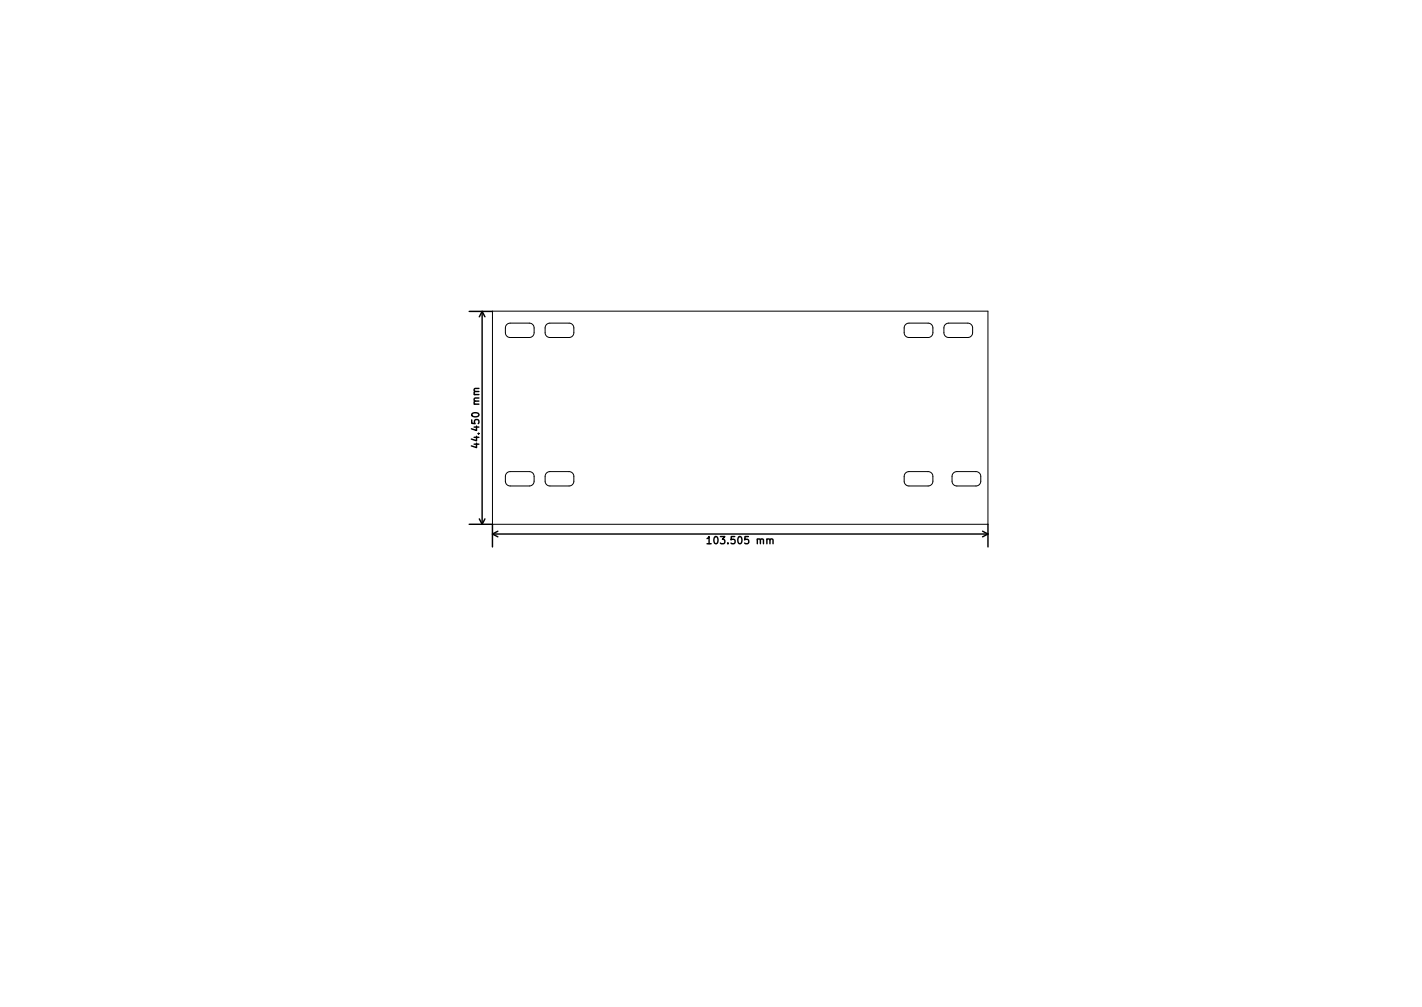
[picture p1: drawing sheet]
<svg xmlns="http://www.w3.org/2000/svg" width="297mm" height="210mm" viewBox="0 0 297 210" stroke-linecap="round" stroke-linejoin="round" font-family="sans-serif">
<defs><g id="words">
<g font-size="2.1">
<text x="100.1" y="92.6" transform="rotate(-90 100.1 92.6)">44.450 mm</text>
<text x="148.7" y="113.6">103.505 mm</text>
</g>
</g></defs>
<g fill="none" stroke="#000" stroke-width=".3">
<path d="M98 65h4.9M100.7 65v44.5M100.7 65l.6 1.1M100.7 65l-.6 1.1M99.5 92.5v1l-1-.4M100 81.1l-.9 .1-.1 .3 .3 .2M98 109.5h4.9v4.7M100.1 108.3l.6 1.2M101.3 108.3l-.6 1.2M102.9 111.5h103.5M102.9 111.5l1.1 .6M104 110.9l-1.1 .6"/>
<path d="M147.7 112.5l.4-.5v1.5M147.7 113.5h.9M160.8 112.7l.3-.2 .3 .1 .1 .9M205.2 110.9l1.2 .6M206.4 109.5v4.7M206.4 111.5l-1.2 .6"/>
</g>
<path d="M102.9 65h103.5v44.5h-103.5zM105.9 67.8l.6-.3h4.1a1 1 0 0 1 1 1v1a1 1 0 0 1-1 1h-4a1 1 0 0 1-1-1v-1.2zM114.2 67.8l.6-.3h4.1a1 1 0 0 1 1 1v1a1 1 0 0 1-1 1h-4a1 1 0 0 1-1-1v-1.2zM189.2 67.8l.6-.3h4.1a1 1 0 0 1 1 1v1a1 1 0 0 1-1 1h-4a1 1 0 0 1-1-1v-1.2zM197.5 67.8l.6-.3h4.1a1 1 0 0 1 1 1v1a1 1 0 0 1-1 1h-4a1 1 0 0 1-1-1v-1.2zM105.9 98.8l.6-.3h4.1a1 1 0 0 1 1 1v1a1 1 0 0 1-1 1h-4a1 1 0 0 1-1-1v-1.2zM114.2 98.8l.6-.3h4.1a1 1 0 0 1 1 1v1a1 1 0 0 1-1 1h-4a1 1 0 0 1-1-1v-1.2zM189.2 98.8l.6-.3h4.1a1 1 0 0 1 1 1v1a1 1 0 0 1-1 1h-4a1 1 0 0 1-1-1v-1.2zM199.2 98.8l.6-.3h4.1a1 1 0 0 1 1 1v1a1 1 0 0 1-1 1h-4a1 1 0 0 1-1-1v-1.2z" fill="none" stroke="#000" stroke-width=".21"/>
<use href="#words"/>
</svg>
